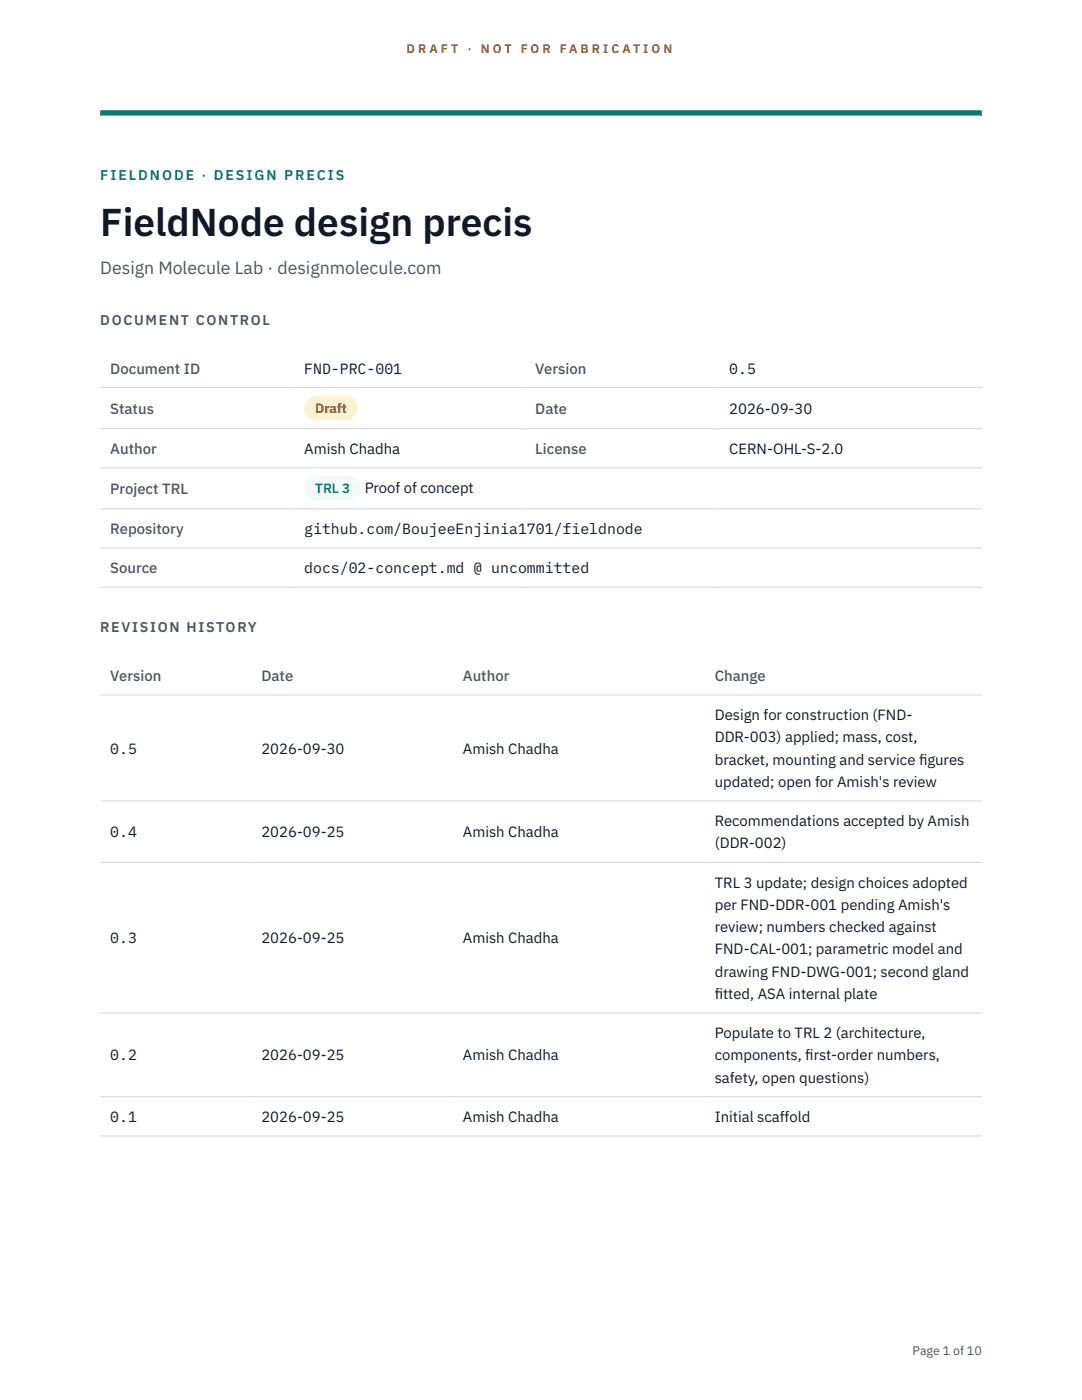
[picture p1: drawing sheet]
<svg xmlns="http://www.w3.org/2000/svg" width="216mm" height="279mm" viewBox="0 0 216 279" stroke-linecap="round" stroke-linejoin="round" font-family="sans-serif">
<defs><g id="words">
<text font-size="7.8" fill="#111827" x="20" y="47.1">FieldNode design precis</text>
<text font-size="3.5" fill="#4b5563" x="20" y="54.6">Design Molecule Lab · designmolecule.com</text>
<g font-size="3" fill="#4b5563">
<text x="22" y="74.5">Document ID</text>
<text x="106.8" y="74.5">Version</text>
<text x="22" y="82.6">Status</text>
<text x="106.8" y="82.6">Date</text>
<text x="22" y="90.6">Author</text>
<text x="106.8" y="90.6">License</text>
<text x="22" y="98.6">Project TRL</text>
<text x="22" y="106.6">Repository</text>
<text x="22" y="114.4">Source</text>
<text x="22" y="135.9">Version</text>
<text x="52.2" y="135.9">Date</text>
<text x="92.4" y="135.9">Author</text>
<text x="142.6" y="135.9">Change</text>
</g>
<g font-size="3" fill="#111827">
<text x="60.7" y="74.5">FND-PRC-001</text>
<text x="145.5" y="74.5">0.5</text>
<text x="145.5" y="82.6">2026-09-30</text>
<text x="60.7" y="90.6">Amish Chadha</text>
<text x="145.5" y="90.6">CERN-OHL-S-2.0</text>
<text x="72.8" y="98.5">Proof of concept</text>
<text x="60.7" y="106.6">github.com/BoujeeEnjinia1701/fieldnode</text>
<text x="60.7" y="114.4">docs/02-concept.md @ uncommitted</text>
<text x="142.6" y="143.7">Design for construction (FND-</text>
<text x="142.6" y="148.2">DDR-003) applied; mass, cost,</text>
<text x="22" y="150.4">0.5</text>
<text x="52.2" y="150.4">2026-09-30</text>
<text x="92.4" y="150.4">Amish Chadha</text>
<text x="142.6" y="152.6">bracket, mounting and service f</text>
<text x="183.4" y="152.6">igures</text>
<text x="142.6" y="157.1">updated; open for Amish's review</text>
<text x="22" y="167.1">0.4</text>
<text x="52.2" y="167.1">2026-09-25</text>
<text x="92.4" y="167.1">Amish Chadha</text>
<text x="142.6" y="164.9">Recommendations accepted by Amish</text>
<text x="142.6" y="169.3">(DDR-002)</text>
<text x="142.6" y="177.1">TRL 3 update; design choices adopted</text>
<text x="142.6" y="181.6">per FND-DDR-001 pending Amish's</text>
<text x="22" y="188.3">0.3</text>
<text x="52.2" y="188.3">2026-09-25</text>
<text x="92.4" y="188.3">Amish Chadha</text>
<text x="142.6" y="186">review; numbers checked against</text>
<text x="142.6" y="190.5">FND-CAL-001; parametric model and</text>
<text x="142.6" y="194.9">drawing FND-DWG-001; second gland</text>
<text x="142.6" y="199.4">f</text>
<text x="142.6" y="199.4">itted, ASA internal plate</text>
<text x="142.6" y="207.2">Populate to TRL 2 (architecture,</text>
<text x="22" y="211.6">0.2</text>
<text x="52.2" y="211.6">2026-09-25</text>
<text x="92.4" y="211.6">Amish Chadha</text>
<text x="142.6" y="211.6">components, f</text>
<text x="160.7" y="211.6">irst-order numbers,</text>
<text x="142.6" y="216.1">safety, open questions)</text>
<text x="22" y="223.9">0.1</text>
<text x="52.2" y="223.9">2026-09-25</text>
<text x="92.4" y="223.9">Amish Chadha</text>
<text x="142.6" y="223.9">Initial scaffold</text>
</g>
<text font-size="2.8" fill="#0f766e" x="20" y="36">FIELDNODE · DESIGN PRECIS</text>
<g font-size="2.8" fill="#4b5563">
<text x="20" y="64.8">DOCUMENT CONTROL</text>
<text x="20" y="126.2">REVISION HISTORY</text>
</g>
<text font-size="2.7" fill="#92400e" x="62.9" y="82.5">Draft</text>
<text font-size="2.7" fill="#0f766e" x="62.9" y="98.5">TRL 3</text>
<g font-size="2.5" fill="#b45309">
<text x="81.1" y="10.5">D R A F T</text>
<text x="93.3" y="10.5">·</text>
<text x="95.9" y="10.5">N O T</text>
<text x="103.9" y="10.5">F O R</text>
<text x="111.7" y="10.5">F A B R I C A T I O N</text>
</g>
<text font-size="2.5" fill="#4b5563" x="182.1" y="270.3">Page 1 of 10</text>
</g></defs>
<path d="M20 23.1h175.9zM20 22h175.9v1.1h-175.9z" fill-rule="evenodd" fill="#0f766e"/>
<path d="M20 77.3h175.9M20 85.5h175.9M20 93.4h175.9M20 101.6h175.9M20 109.4h175.9M20 117.2h175.9M20 138.7h175.9M20 159.9h175.9M20 172.1h175.9M20 202.2h175.9M20 218.9h175.9M20 226.7h175.9" fill="none" stroke="#d1d5db" stroke-width=".2"/>
<path d="M60.7 79h10.7v4.9h-10.7z" fill="#fef3c7"/>
<path d="M60.7 95.1h11.4v4.8h-11.4z" fill="#f0fdfa"/>
<use href="#words"/>
</svg>
